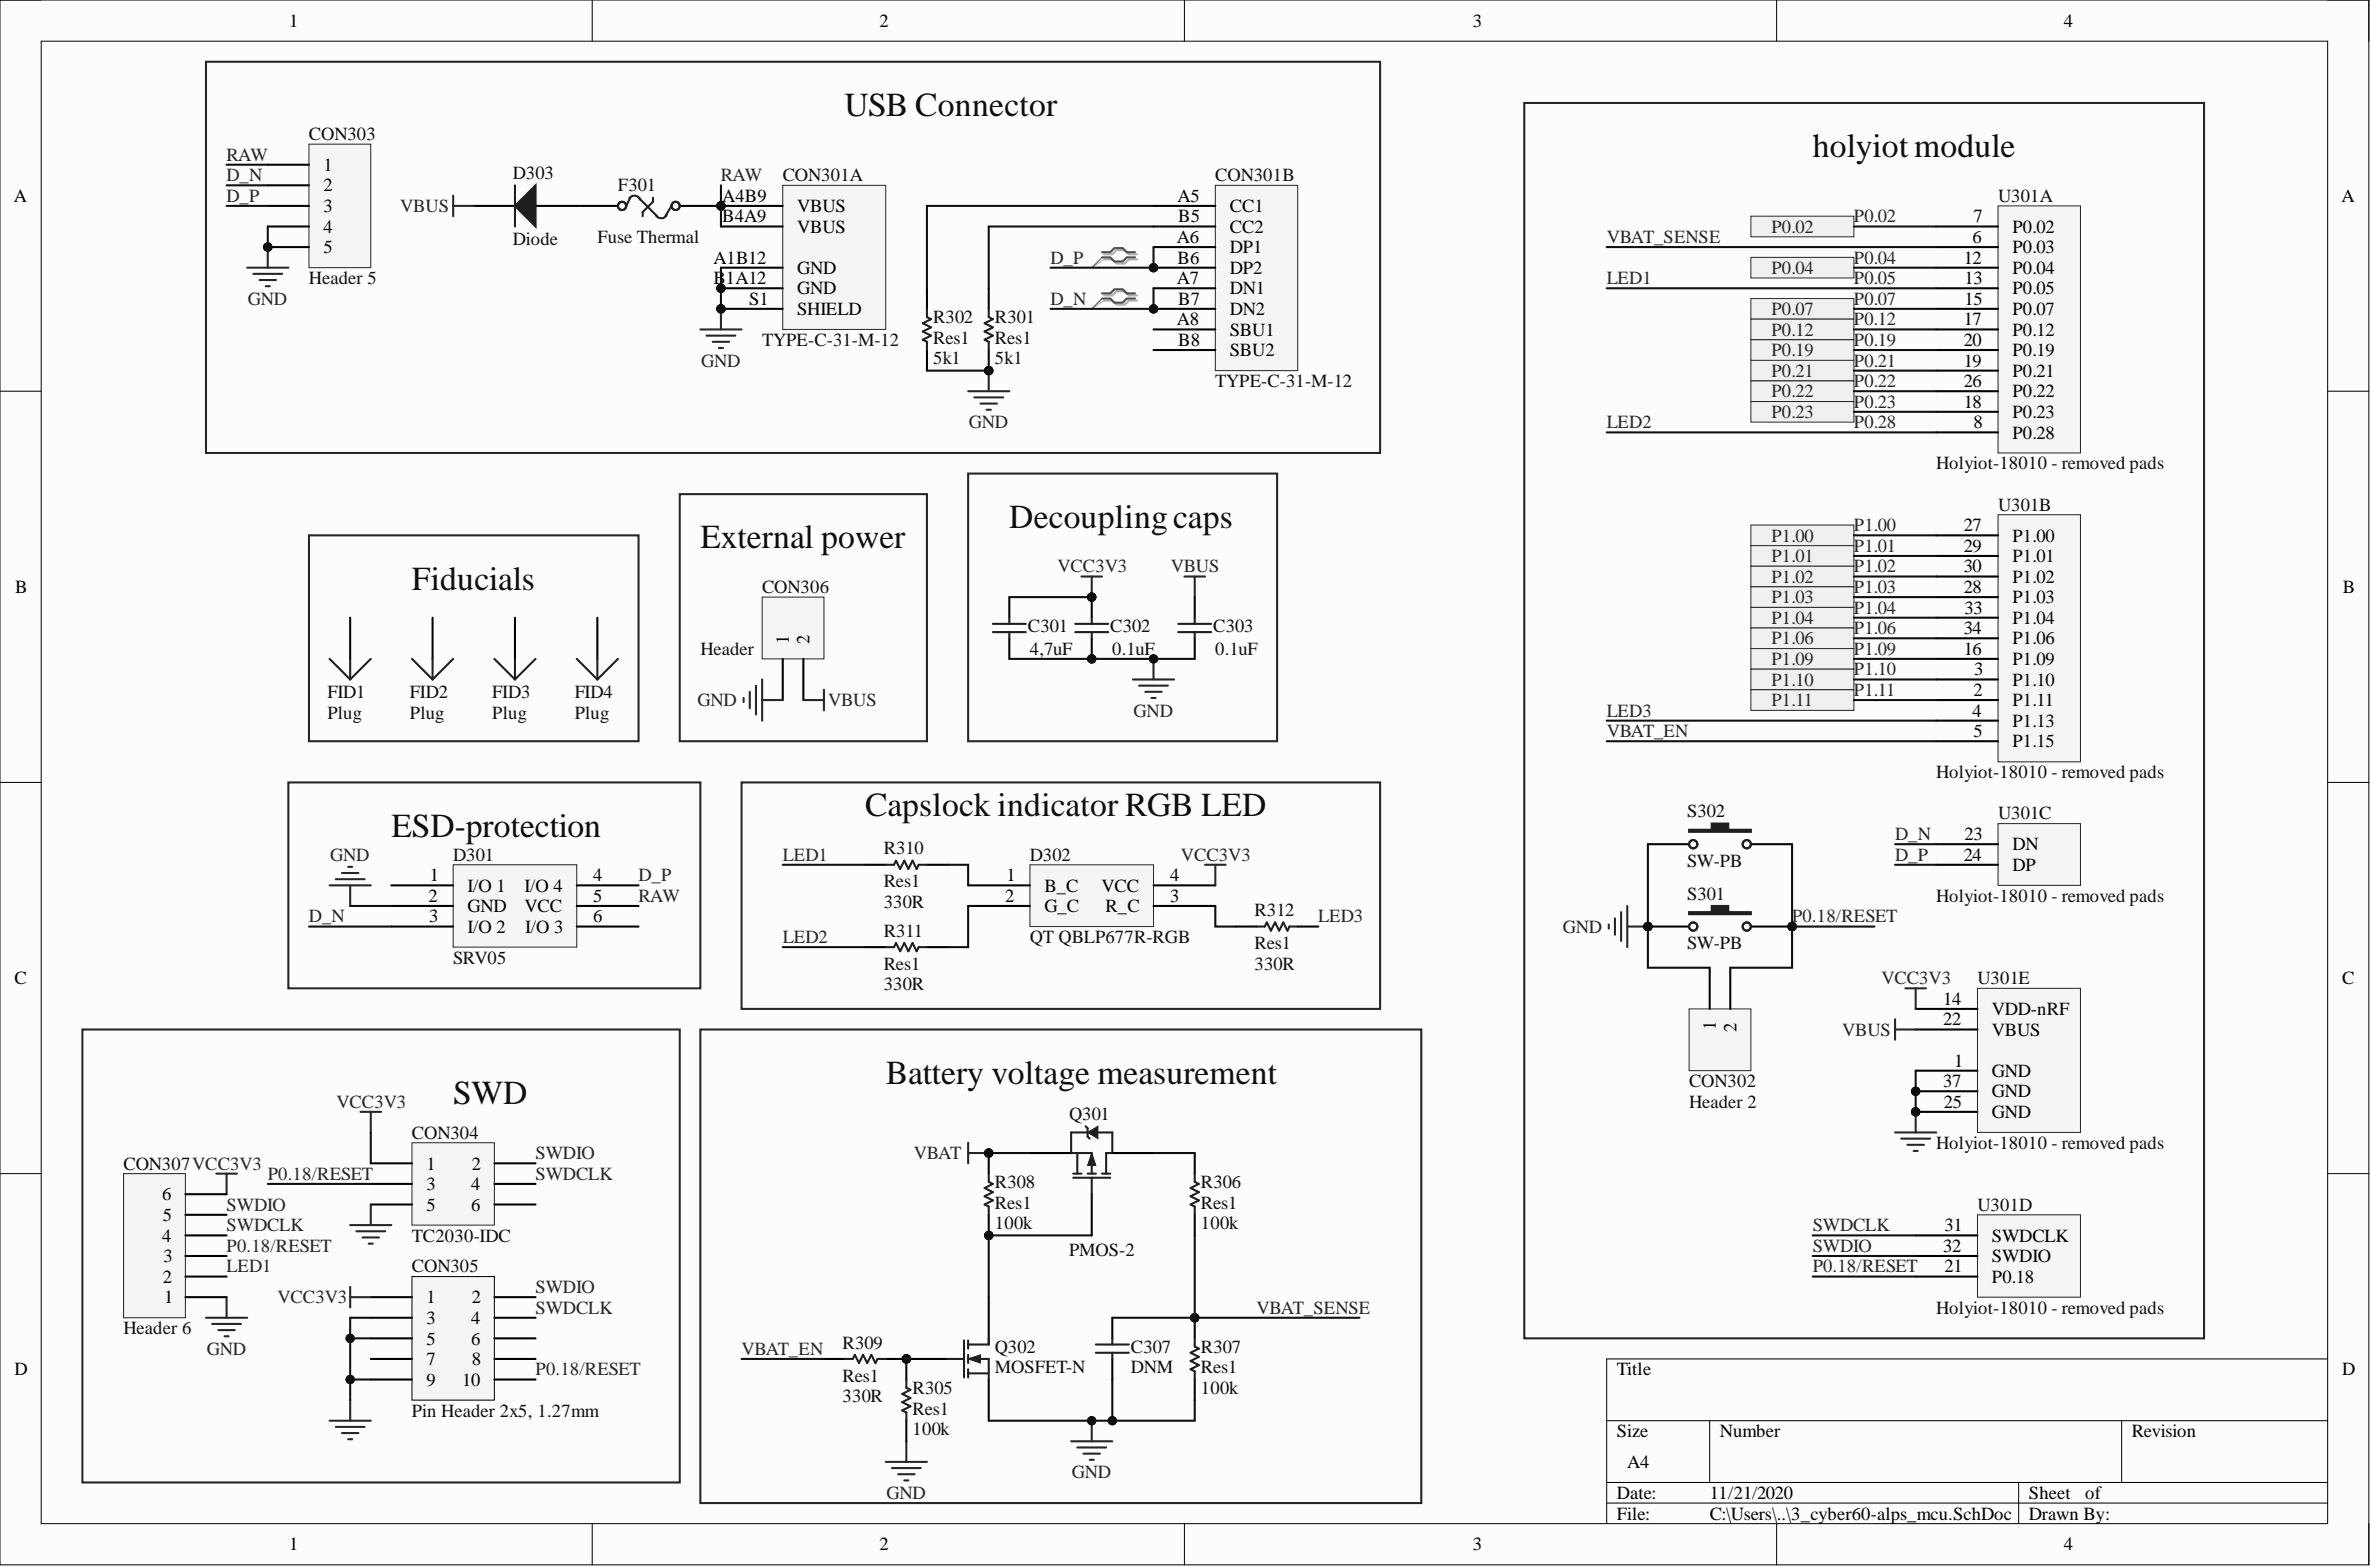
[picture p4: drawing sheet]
<svg xmlns="http://www.w3.org/2000/svg" width="292mm" height="193mm" viewBox="0 0 292 193" stroke-linecap="round" stroke-linejoin="round" font-family="sans-serif">
<defs><g id="words">
<g font-size="4.1" fill="#0e0e0e">
<text x="104" y="14.3">USB Connector</text>
<text x="223.3" y="19.4">holyiotmodule</text>
<text x="124.3" y="65">Decouplingcaps</text>
<text x="86.3" y="67.5">External power</text>
<text x="50.8" y="72.6">Fiducials</text>
<text x="106.6" y="100.5">Capslock indicator RGB LED</text>
<text x="48.2" y="103">ESD-protection</text>
<text x="55.8" y="136">SWD</text>
<text x="109.1" y="133.5">Battery voltage measurement</text>
</g>
<g font-size="2.3">
<text x="35.6" y="3.3">1</text>
<text x="108.4" y="3.3">2</text>
<text x="181.4" y="3.3">3</text>
<text x="254.3" y="3.3">4</text>
<text x="39.8" y="21">1</text>
<text x="39.8" y="23.6">2</text>
<text x="1.7" y="24.8">A</text>
<text x="39.8" y="26.1">3</text>
<text x="39.8" y="28.7">4</text>
<text x="89" y="24.8">A4B9</text>
<text x="89" y="27.4">B4A9</text>
<text x="98.2" y="26.1">VBUS</text>
<text x="98.2" y="28.7">VBUS</text>
<text x="145" y="29.9">A6</text>
<text x="145.1" y="24.8">A5</text>
<text x="145.2" y="27.4">B5</text>
<text x="151.5" y="26.1">CC1</text>
<text x="151.5" y="28.7">CC2</text>
<text x="243" y="29.9">6</text>
<text x="243.1" y="27.4">7</text>
<text x="247.9" y="28.7">P0.02</text>
<text x="288.5" y="24.8">A</text>
<text x="39.8" y="31.2">5</text>
<text x="87.9" y="32.5">A1B12</text>
<text x="87.9" y="35">B1A12</text>
<text x="98.2" y="33.7">GND</text>
<text x="145" y="35">A7</text>
<text x="145.1" y="32.5">B6</text>
<text x="151.5" y="31.2">DP1</text>
<text x="151.5" y="33.7">DP2</text>
<text x="241.9" y="32.5">12</text>
<text x="242" y="35">13</text>
<text x="247.9" y="31.2">P0.03</text>
<text x="247.9" y="33.7">P0.04</text>
<text x="92.3" y="37.5">S1</text>
<text x="98.2" y="36.3">GND</text>
<text x="98.2" y="38.8">SHIELD</text>
<text x="145" y="40.1">A8</text>
<text x="145.2" y="37.5">B7</text>
<text x="151.5" y="36.3">DN1</text>
<text x="151.5" y="41.3">SBU1</text>
<text x="151.5" y="38.8">DN2</text>
<text x="241.9" y="40.1">17</text>
<text x="242" y="37.5">15</text>
<text x="247.9" y="36.3">P0.05</text>
<text x="247.9" y="38.8">P0.07</text>
<text x="247.9" y="41.3">P0.12</text>
<text x="145.2" y="42.6">B8</text>
<text x="151.5" y="43.9">SBU2</text>
<text x="241.9" y="45.1">19</text>
<text x="241.9" y="42.6">20</text>
<text x="241.9" y="47.7">26</text>
<text x="247.9" y="46.4">P0.21</text>
<text x="247.9" y="43.9">P0.19</text>
<text x="241.9" y="50.2">18</text>
<text x="243.1" y="52.7">8</text>
<text x="247.9" y="51.5">P0.23</text>
<text x="247.9" y="48.9">P0.22</text>
<text x="247.9" y="54">P0.28</text>
<text x="241.9" y="65.4">27</text>
<text x="241.9" y="68">29</text>
<text x="241.9" y="70.5">30</text>
<text x="247.9" y="66.7">P1.00</text>
<text x="247.9" y="69.2">P1.01</text>
<text x="247.9" y="71.8">P1.02</text>
<text x="1.9" y="73">B</text>
<text x="241.9" y="73">28</text>
<text x="242" y="75.6">33</text>
<text x="247.9" y="74.3">P1.03</text>
<text x="247.9" y="76.8">P1.04</text>
<text x="288.6" y="73">B</text>
<text x="97.2" y="79.4" transform="rotate(-90 97.2 79.4)">1</text>
<text x="99.7" y="79.4" transform="rotate(-90 99.7 79.4)">2</text>
<text x="241.9" y="80.6">16</text>
<text x="241.9" y="78.1">34</text>
<text x="243.2" y="83.2">3</text>
<text x="247.9" y="81.9">P1.09</text>
<text x="247.9" y="79.4">P1.06</text>
<text x="243" y="88.2">4</text>
<text x="243.1" y="85.7">2</text>
<text x="247.9" y="87">P1.11</text>
<text x="247.9" y="84.4">P1.10</text>
<text x="247.9" y="89.5">P1.13</text>
<text x="243.1" y="90.8">5</text>
<text x="247.9" y="92">P1.15</text>
<text x="241.9" y="106">24</text>
<text x="242" y="103.5">23</text>
<text x="247.9" y="104.7">DN</text>
<text x="247.9" y="107.3">DP</text>
<text x="52.8" y="111.1">2</text>
<text x="52.9" y="113.6">3</text>
<text x="53" y="108.5">1</text>
<text x="57.6" y="109.8">I/O 1</text>
<text x="57.6" y="112.3">GND</text>
<text x="64.6" y="109.8">I/O 4</text>
<text x="64.6" y="112.3">VCC</text>
<text x="73.1" y="108.5">4</text>
<text x="73.1" y="111.1">5</text>
<text x="73.1" y="113.6">6</text>
<text x="123.8" y="111.1">2</text>
<text x="124" y="108.5">1</text>
<text x="128.7" y="109.8">B_C</text>
<text x="128.7" y="112.3">G_C</text>
<text x="135.7" y="109.8">VCC</text>
<text x="136.2" y="112.3">R_C</text>
<text x="144.1" y="111.1">3</text>
<text x="144.1" y="108.5">4</text>
<text x="57.6" y="114.9">I/O 2</text>
<text x="64.7" y="114.9">I/O 3</text>
<text x="1.8" y="121.2">C</text>
<text x="239.4" y="123.7">14</text>
<text x="245.4" y="125">VDD-nRF</text>
<text x="288.5" y="121.2">C</text>
<text x="211.4" y="126.9" transform="rotate(-90 211.4 126.9)">1</text>
<text x="213.9" y="127" transform="rotate(-90 213.9 127)">2</text>
<text x="239.4" y="126.3">22</text>
<text x="240.7" y="131.3">1</text>
<text x="245.4" y="127.5">VBUS</text>
<text x="239.4" y="133.9">37</text>
<text x="239.5" y="136.4">25</text>
<text x="245.4" y="132.6">GND</text>
<text x="245.4" y="137.7">GND</text>
<text x="245.4" y="135.1">GND</text>
<text x="20" y="147.8">6</text>
<text x="52.5" y="144">1</text>
<text x="52.5" y="146.6">3</text>
<text x="52.5" y="149.1">5</text>
<text x="58" y="146.6">4</text>
<text x="58" y="149.1">6</text>
<text x="58.1" y="144">2</text>
<text x="20" y="152.9">4</text>
<text x="20" y="150.4">5</text>
<text x="20.1" y="155.4">3</text>
<text x="239.4" y="154.2">32</text>
<text x="239.6" y="151.6">31</text>
<text x="245.4" y="152.9">SWDCLK</text>
<text x="245.4" y="155.4">SWDIO</text>
<text x="20" y="158">2</text>
<text x="20.2" y="160.5">1</text>
<text x="52.5" y="160.5">1</text>
<text x="58.1" y="160.5">2</text>
<text x="239.6" y="156.7">21</text>
<text x="245.4" y="158">P0.18</text>
<text x="52.5" y="163">3</text>
<text x="52.5" y="165.6">5</text>
<text x="58" y="163">4</text>
<text x="58" y="165.6">6</text>
<text x="1.8" y="169.4">D</text>
<text x="52.5" y="168.1">7</text>
<text x="52.5" y="170.6">9</text>
<text x="56.9" y="170.6">10</text>
<text x="58.1" y="168.1">8</text>
<text x="199.2" y="169.4">Title</text>
<text x="288.5" y="169.4">D</text>
<text x="199.2" y="177">Size</text>
<text x="211.9" y="177">Number</text>
<text x="262.7" y="177">Revision</text>
<text x="199.2" y="184.6">Date:</text>
<text x="200.5" y="180.8">A4</text>
<text x="210.6" y="184.6">11/21/2020</text>
<text x="250" y="184.6">Sheet</text>
<text x="256.9" y="184.6">of</text>
<text x="35.6" y="190.9">1</text>
<text x="108.4" y="190.9">2</text>
<text x="181.4" y="190.9">3</text>
<text x="199.2" y="187.1">File:</text>
<text x="210.6" y="187.1">C:\Users\..\3_cyber60-alps_mcu.SchDoc</text>
<text x="250" y="187.1">Drawn By:</text>
<text x="254.3" y="190.9">4</text>
</g>
<g font-size="2.3" fill="#0e0e0e">
<text x="38.1" y="17.2">CON303</text>
<text x="63.2" y="22.1">D303</text>
<text x="76.1" y="23.6">F301</text>
<text x="96.4" y="22.3">CON301A</text>
<text x="149.7" y="22.3">CON301B</text>
<text x="73.6" y="29.9">Fuse Thermal</text>
<text x="246.2" y="24.8">U301A</text>
<text x="38.1" y="35">Header 5</text>
<text x="63.2" y="30.2">Diode</text>
<text x="115" y="39.8">R302</text>
<text x="122.6" y="39.8">R301</text>
<text x="93.9" y="42.6">TYPE-C-31-M-12</text>
<text x="115" y="44.9">5k1</text>
<text x="115" y="42.3">Res1</text>
<text x="122.6" y="44.9">5k1</text>
<text x="122.6" y="42.3">Res1</text>
<text x="149.7" y="47.7">TYPE-C-31-M-12</text>
<text x="238.5" y="57.8">Holyiot-18010 - removed pads</text>
<text x="246.2" y="62.9">U301B</text>
<text x="93.9" y="73">CON306</text>
<text x="126.6" y="77.8">C301</text>
<text x="136.8" y="77.8">C302</text>
<text x="149.5" y="77.8">C303</text>
<text x="86.3" y="80.6">Header</text>
<text x="126.9" y="80.6">4,7uF</text>
<text x="137" y="80.6">0.1uF</text>
<text x="149.7" y="80.6">0.1uF</text>
<text x="40.3" y="86">FID1</text>
<text x="40.3" y="88.5">Plug</text>
<text x="50.5" y="86">FID2</text>
<text x="50.5" y="88.5">Plug</text>
<text x="60.7" y="86">FID3</text>
<text x="60.7" y="88.5">Plug</text>
<text x="70.8" y="86">FID4</text>
<text x="70.8" y="88.5">Plug</text>
<text x="238.5" y="95.8">Holyiot-18010 - removed pads</text>
<text x="207.8" y="100.7">S302</text>
<text x="246.2" y="100.9">U301C</text>
<text x="55.8" y="106">D301</text>
<text x="108.9" y="105.2">R310</text>
<text x="126.9" y="106">D302</text>
<text x="207.8" y="106.7">SW-PB</text>
<text x="108.9" y="111.8">330R</text>
<text x="108.9" y="109.3">Res1</text>
<text x="154.5" y="112.8">R312</text>
<text x="207.8" y="110.8">S301</text>
<text x="238.5" y="111.1">Holyiot-18010 - removed pads</text>
<text x="55.8" y="118.7">SRV05</text>
<text x="108.9" y="115.4">R311</text>
<text x="108.9" y="119.4">Res1</text>
<text x="126.9" y="116.1">QT QBLP677R-RGB</text>
<text x="154.5" y="119.4">330R</text>
<text x="154.5" y="116.9">Res1</text>
<text x="207.8" y="116.9">SW-PB</text>
<text x="108.9" y="122">330R</text>
<text x="243.6" y="121.2">U301E</text>
<text x="131.7" y="137.9">Q301</text>
<text x="208.1" y="133.9">CON302</text>
<text x="208.1" y="136.4">Header 2</text>
<text x="50.8" y="140.2">CON304</text>
<text x="238.5" y="141.5">Holyiot-18010 - removed pads</text>
<text x="15.2" y="144">CON307VCC3V3</text>
<text x="122.6" y="146.3">R308</text>
<text x="122.6" y="148.8">Res1</text>
<text x="147.9" y="146.3">R306</text>
<text x="147.9" y="148.8">Res1</text>
<text x="243.6" y="149.1">U301D</text>
<text x="50.8" y="152.9">TC2030-IDC</text>
<text x="122.6" y="151.4">100k</text>
<text x="131.7" y="154.7">PMOS-2</text>
<text x="147.9" y="151.4">100k</text>
<text x="50.8" y="156.7">CON305</text>
<text x="238.5" y="161.8">Holyiot-18010 - removed pads</text>
<text x="15.2" y="164.3">Header 6</text>
<text x="103.8" y="166.1">R309</text>
<text x="122.6" y="166.6">Q302</text>
<text x="139.3" y="166.6">C307</text>
<text x="147.9" y="166.6">R307</text>
<text x="103.8" y="172.7">330R</text>
<text x="103.8" y="170.1">Res1</text>
<text x="112.4" y="171.7">R305</text>
<text x="122.6" y="169.1">MOSFET-N</text>
<text x="139.3" y="169.1">DNM</text>
<text x="147.9" y="171.7">100k</text>
<text x="147.9" y="169.1">Res1</text>
<text x="50.8" y="174.4">Pin Header 2x5, 1.27mm</text>
<text x="112.4" y="176.7">100k</text>
<text x="112.4" y="174.2">Res1</text>
</g>
<g font-size="2.3" fill="#262626">
<text x="27.9" y="19.8">RAW</text>
<text x="27.9" y="22.3">D_N</text>
<text x="88.8" y="22.3">RAW</text>
<text x="27.9" y="24.8">D_P</text>
<text x="49.3" y="26.1">VBUS</text>
<text x="197.9" y="29.9">VBAT_SENSE</text>
<text x="218.2" y="28.7">P0.02</text>
<text x="228.4" y="27.4">P0.02</text>
<text x="129.4" y="32.5">D_P</text>
<text x="197.9" y="35">LED1</text>
<text x="218.2" y="33.7">P0.04</text>
<text x="228.4" y="32.5">P0.04</text>
<text x="228.4" y="35">P0.05</text>
<text x="30.5" y="37.5">GND</text>
<text x="129.4" y="37.5">D_N</text>
<text x="218.2" y="38.8">P0.07</text>
<text x="218.2" y="41.3">P0.12</text>
<text x="228.4" y="37.5">P0.07</text>
<text x="228.4" y="40.1">P0.12</text>
<text x="86.4" y="45.1">GND</text>
<text x="218.2" y="46.4">P0.21</text>
<text x="218.2" y="43.9">P0.19</text>
<text x="228.4" y="42.6">P0.19</text>
<text x="228.4" y="45.1">P0.21</text>
<text x="228.4" y="47.7">P0.22</text>
<text x="119.4" y="52.7">GND</text>
<text x="197.9" y="52.7">LED2</text>
<text x="218.2" y="51.5">P0.23</text>
<text x="218.2" y="48.9">P0.22</text>
<text x="228.4" y="50.2">P0.23</text>
<text x="228.4" y="52.7">P0.28</text>
<text x="228.4" y="65.4">P1.00</text>
<text x="130.3" y="70.5">VCC3V3</text>
<text x="144.2" y="70.5">VBUS</text>
<text x="218.2" y="66.7">P1.00</text>
<text x="218.2" y="69.2">P1.01</text>
<text x="218.2" y="71.8">P1.02</text>
<text x="228.4" y="68">P1.01</text>
<text x="228.4" y="70.5">P1.02</text>
<text x="218.2" y="74.3">P1.03</text>
<text x="218.2" y="76.8">P1.04</text>
<text x="228.4" y="73">P1.03</text>
<text x="228.4" y="75.6">P1.04</text>
<text x="218.2" y="79.4">P1.06</text>
<text x="218.2" y="81.9">P1.09</text>
<text x="228.4" y="78.1">P1.06</text>
<text x="228.4" y="80.6">P1.09</text>
<text x="228.4" y="83.2">P1.10</text>
<text x="85.9" y="87">GND</text>
<text x="102" y="87">VBUS</text>
<text x="139.7" y="88.2">GND</text>
<text x="197.9" y="88.2">LED3</text>
<text x="218.2" y="84.4">P1.10</text>
<text x="218.2" y="87">P1.11</text>
<text x="228.4" y="85.7">P1.11</text>
<text x="197.9" y="90.8">VBAT_EN</text>
<text x="40.7" y="106">GND</text>
<text x="96.4" y="106">LED1</text>
<text x="145.5" y="106">VCC3V3</text>
<text x="233.5" y="103.5">D_N</text>
<text x="233.5" y="106">D_P</text>
<text x="38.1" y="113.6">D_N</text>
<text x="78.7" y="111.1">RAW</text>
<text x="78.7" y="108.5">D_P</text>
<text x="162.4" y="113.6">LED3</text>
<text x="220.8" y="113.6">P0.18/RESET</text>
<text x="96.4" y="116.1">LED2</text>
<text x="192.5" y="114.9">GND</text>
<text x="231.8" y="121.2">VCC3V3</text>
<text x="227" y="127.5">VBUS</text>
<text x="41.4" y="136.4">VCC3V3</text>
<text x="66" y="142.8">SWDIO</text>
<text x="112.6" y="142.8">VBAT</text>
<text x="27.9" y="149.1">SWDIO</text>
<text x="33" y="145.3">P0.18/RESET</text>
<text x="66" y="145.3">SWDCLK</text>
<text x="27.9" y="151.6">SWDCLK</text>
<text x="27.9" y="154.2">P0.18/RESET</text>
<text x="223.3" y="154.2">SWDIO</text>
<text x="223.3" y="151.6">SWDCLK</text>
<text x="27.9" y="156.7">LED1</text>
<text x="34.2" y="160.5">VCC3V3</text>
<text x="66" y="161.8">SWDCLK</text>
<text x="66" y="159.2">SWDIO</text>
<text x="154.8" y="161.8">VBAT_SENSE</text>
<text x="223.3" y="156.7">P0.18/RESET</text>
<text x="25.5" y="166.8">GND</text>
<text x="91.4" y="166.8">VBAT_EN</text>
<text x="66" y="169.4">P0.18/RESET</text>
<text x="109.2" y="184.6">GND</text>
<text x="132" y="182.1">GND</text>
</g>
</g></defs>
<path d="M0 0h291.8v192.7h-291.8z" fill-rule="evenodd" fill="#fcfcfc"/>
<path d="M0 0h291.8v192.7h-291.8z" fill="none" stroke="#000" stroke-width=".12"/>
<path d="M5.1 5.1h281.7v182.5h-281.7z" fill-rule="evenodd" fill="#fcfcfc"/>
<g fill="none" stroke="#000" stroke-width=".12">
<path d="M0 0h5.1M5.1 5.1h281.7v182.5h-281.7zM73 0v5.1M145.9 0v5.1M218.9 0v5.1M286.8 0h5v5.1M0 48.2h5.1M286.8 48.2h5M0 96.4h5.1M286.8 96.4h5M0 144.5h5.1M286.8 144.5h5"/>
<path d="M197.9 175h88.9M210.6 175v7.6M261.4 175v7.6M286.8 167.3h-88.9v20.3M73 187.6v5.1M145.9 187.6v5.1M197.9 182.6h88.9M197.9 185.1h88.9M218.9 187.6v5.1M248.7 182.6v5M291.8 187.6v5.1"/>
</g>
<circle cx="121.8" cy="45.6" r=".51" fill="#0e0e0e"/>
<circle cx="121.8" cy="45.6" r=".51" fill="none" stroke="#0e0e0e" stroke-width=".12"/>
<path d="M121.8 43.1v2.5" fill="none" stroke="#000" stroke-width=".25"/>
<circle cx="121.8" cy="45.6" r=".51" fill="#0e0e0e"/>
<circle cx="121.8" cy="45.6" r=".51" fill="none" stroke="#0e0e0e" stroke-width=".12"/>
<path d="M121.8 35.5v2.5" fill="none" stroke="#000" stroke-width=".25"/>
<path d="M121.8 38v1l.5 .3-1 .5 1 .5-1 .5 1 .5-1 .5 .5 .3v1" fill="none" stroke="#1c1c1c" stroke-width=".25"/>
<path d="M119.3 48.2h5M120 48.9h3.6M120.8 49.7h2M121.6 50.5h.5M121.8 45.6v2.6" fill="none" stroke="#262626" stroke-width=".25"/>
<circle cx="121.8" cy="45.6" r=".51" fill="#0e0e0e"/>
<circle cx="121.8" cy="45.6" r=".51" fill="none" stroke="#0e0e0e" stroke-width=".12"/>
<circle cx="88.8" cy="25.4" r=".51" fill="#0e0e0e"/>
<circle cx="88.8" cy="25.4" r=".51" fill="none" stroke="#0e0e0e" stroke-width=".12"/>
<circle cx="88.8" cy="35.5" r=".51" fill="#0e0e0e"/>
<circle cx="88.8" cy="35.5" r=".51" fill="none" stroke="#0e0e0e" stroke-width=".12"/>
<circle cx="88.8" cy="38" r=".51" fill="#0e0e0e"/>
<circle cx="88.8" cy="38" r=".51" fill="none" stroke="#0e0e0e" stroke-width=".12"/>
<path d="M96.4 22.8h12.7v17.8h-12.7z" fill-rule="evenodd" fill="#f5f5f5"/>
<path d="M96.4 22.8h12.7v17.8h-12.7z" fill="none" stroke="#262626" stroke-width=".12"/>
<path d="M88.8 33h7.6M88.8 25.4h7.6" fill="none" stroke="#000" stroke-width=".25"/>
<circle cx="88.8" cy="25.4" r=".51" fill="#0e0e0e"/>
<circle cx="88.8" cy="25.4" r=".51" fill="none" stroke="#0e0e0e" stroke-width=".12"/>
<path d="M88.8 27.9h7.6M88.8 35.5h7.6" fill="none" stroke="#000" stroke-width=".25"/>
<circle cx="88.8" cy="35.5" r=".51" fill="#0e0e0e"/>
<circle cx="88.8" cy="35.5" r=".51" fill="none" stroke="#0e0e0e" stroke-width=".12"/>
<path d="M88.8 38h7.6" fill="none" stroke="#000" stroke-width=".25"/>
<circle cx="88.8" cy="38" r=".51" fill="#0e0e0e"/>
<circle cx="88.8" cy="38" r=".51" fill="none" stroke="#0e0e0e" stroke-width=".12"/>
<circle cx="142.1" cy="38" r=".51" fill="#0e0e0e"/>
<circle cx="142.1" cy="38" r=".51" fill="none" stroke="#0e0e0e" stroke-width=".12"/>
<circle cx="142.1" cy="33" r=".51" fill="#0e0e0e"/>
<circle cx="142.1" cy="33" r=".51" fill="none" stroke="#0e0e0e" stroke-width=".12"/>
<path d="M149.7 22.8h10.2v22.8h-10.2z" fill-rule="evenodd" fill="#f5f5f5"/>
<path d="M149.7 22.8h10.2v22.8h-10.2z" fill="none" stroke="#262626" stroke-width=".12"/>
<path d="M142.1 25.4h7.6M142.1 30.4h7.6M142.1 35.5h7.6M142.1 38h7.6M142.1 40.6h7.6M142.1 43.1h7.6" fill="none" stroke="#000" stroke-width=".25"/>
<circle cx="142.1" cy="38" r=".51" fill="#0e0e0e"/>
<circle cx="142.1" cy="38" r=".51" fill="none" stroke="#0e0e0e" stroke-width=".12"/>
<path d="M142.1 33h7.6" fill="none" stroke="#000" stroke-width=".25"/>
<circle cx="142.1" cy="33" r=".51" fill="#0e0e0e"/>
<circle cx="142.1" cy="33" r=".51" fill="none" stroke="#0e0e0e" stroke-width=".12"/>
<path d="M114.2 35.5v2.5M142.1 27.9h7.6M114.2 43.1v2.5" fill="none" stroke="#000" stroke-width=".25"/>
<path d="M114.2 38v1l.5 .3-1 .5 1 .5-1 .5 1 .5-1 .5 .5 .3v1" fill="none" stroke="#1c1c1c" stroke-width=".25"/>
<path d="M88.8 38v2.6M86.3 40.6h5.1M87 41.3h3.6M87.8 42.1h2M88.6 42.9h.5" fill="none" stroke="#262626" stroke-width=".25"/>
<circle cx="88.8" cy="38" r=".51" fill="#0e0e0e"/>
<circle cx="88.8" cy="38" r=".51" fill="none" stroke="#0e0e0e" stroke-width=".12"/>
<path d="M136 31.3h1l.5-.5h1.1l.5 .5h1M136 31.9h1l.5 .6h1.1l.5-.6h1M136 36.4h1l.5-.5h1.1l.5 .5h1M136 37h1l.5 .5h1.1l.5-.5h1" fill="none" stroke="#aeaeae" stroke-width=".25"/>
<path d="M136 31.9l-1.5 1.1M136 37l-1.5 1" fill="none" stroke="#aeaeae" stroke-width=".12"/>
<path d="M135.8 31.1h1l.5-.5h1l.5 .5h1M135.8 31.7h1l.5 .5h1l.5-.5h1M135.8 36.1h1l.5-.5h1l.5 .5h1M135.8 36.8h1l.5 .5h1l.5-.5h1" fill="none" stroke="#4c4c4c" stroke-width=".25"/>
<path d="M135.8 31.7l-1.3 1.3M135.8 36.8l-1.3 1.2" fill="none" stroke="#4c4c4c" stroke-width=".12"/>
<circle cx="33" cy="30.4" r=".51" fill="#0e0e0e"/>
<circle cx="33" cy="30.4" r=".51" fill="none" stroke="#0e0e0e" stroke-width=".12"/>
<path d="M38.1 17.8h7.6v15.2h-7.6z" fill-rule="evenodd" fill="#f5f5f5"/>
<path d="M38.1 17.8h7.6v15.2h-7.6z" fill="none" stroke="#262626" stroke-width=".12"/>
<path d="M33 20.3h5.1M33 22.8h5.1M33 25.4h5.1M33 27.9h5.1M33 30.4h5.1" fill="none" stroke="#000" stroke-width=".25"/>
<circle cx="33" cy="30.4" r=".51" fill="#0e0e0e"/>
<circle cx="33" cy="30.4" r=".51" fill="none" stroke="#0e0e0e" stroke-width=".12"/>
<path d="M30.5 33h5M31.2 33.7h3.6M32 34.5h2M32.7 35.2h.5M33 30.4v2.6" fill="none" stroke="#262626" stroke-width=".25"/>
<circle cx="33" cy="30.4" r=".51" fill="#0e0e0e"/>
<circle cx="33" cy="30.4" r=".51" fill="none" stroke="#0e0e0e" stroke-width=".12"/>
<path d="M44.4 136.9h2.5M45.7 136.9v2.6" fill="none" stroke="#262626" stroke-width=".25"/>
<path d="M50.8 140.7h10.1v10.2h-10.1z" fill-rule="evenodd" fill="#f5f5f5"/>
<path d="M50.8 140.7h10.1v10.2h-10.1z" fill="none" stroke="#262626" stroke-width=".12"/>
<path d="M45.7 143.3h5.1M45.7 145.8h5.1M45.7 148.3h5.1M60.9 143.3h5.1M60.9 145.8h5.1M60.9 148.3h5.1" fill="none" stroke="#000" stroke-width=".25"/>
<path d="M10.2 126.8h73.5v55.8h-73.5zM43.1 150.9h5.1M43.9 151.6h3.6M44.7 152.4h2M45.4 153.1h.5M45.7 148.3v2.6M40.6 175h5.1M41.4 175.7h3.5M42.1 176.5h2.1M42.9 177.2h.5M43.1 172.4v2.6" fill="none" stroke="#262626" stroke-width=".25"/>
<path d="M50.8 157.2h10.1v15.2h-10.1z" fill-rule="evenodd" fill="#f5f5f5"/>
<path d="M50.8 157.2h10.1v15.2h-10.1z" fill="none" stroke="#000" stroke-width=".12"/>
<g fill="none" stroke="#000" stroke-width=".25">
<path d="M45.7 159.7h5.1M60.9 159.7h5.1M126.9 142h5.1M134.5 147.1v5M137 142h5.1M45.7 162.3h5.1M45.7 164.8h5.1M45.7 167.3h5.1M45.7 169.9h5.1M60.9 162.3h5.1M60.9 164.8h5.1M60.9 167.3h5.1"/>
<path d="M60.9 169.9h5.1"/>
</g>
<path d="M132 139.5h2M135.3 139.5h1.7v2.5M132 142h2.5v2.5M132.2 145h4.6M132.2 144.5h1M132.7 142v2.5M134 144.5h1M134.5 145v2.1M135.8 144.5h1M136.3 142v2.5" fill="none" stroke="#1c1c1c" stroke-width=".25"/>
<path d="M134.5 142l.5 1.5h-1z" fill="#1c1c1c"/>
<path d="M134.5 142l.5 1.5h-1z" fill="none" stroke="#1c1c1c" stroke-width=".12"/>
<path d="M132 139.5v2.5M136.3 142h.7" fill="none" stroke="#1c1c1c" stroke-width=".25"/>
<path d="M134 139.5l1.3-.8v1.5z" fill="#1c1c1c"/>
<path d="M134 139.5l1.3-.8v1.5z" fill="none" stroke="#1c1c1c" stroke-width=".12"/>
<path d="M133.7 138.7l.3 .2v1.1l.2 .2" fill="none" stroke="#1c1c1c" stroke-width=".25"/>
<circle cx="111.7" cy="167.3" r=".51" fill="#0e0e0e"/>
<circle cx="111.7" cy="167.3" r=".51" fill="none" stroke="#0e0e0e" stroke-width=".12"/>
<path d="M121.8 159.7v5.1M111.7 167.3h5" fill="none" stroke="#000" stroke-width=".25"/>
<circle cx="111.7" cy="167.3" r=".51" fill="#0e0e0e"/>
<circle cx="111.7" cy="167.3" r=".51" fill="none" stroke="#0e0e0e" stroke-width=".12"/>
<path d="M121.8 169.9v5.1" fill="none" stroke="#000" stroke-width=".25"/>
<path d="M116.7 167.3h2.1M118.8 165.1v4.5M119.3 165.6h2.5M119.3 167.3h2.5v2.6M119.3 169.1h2.5M119.3 165.1v1M119.3 166.8v1.1M119.3 168.6v1" fill="none" stroke="#1c1c1c" stroke-width=".25"/>
<path d="M119.3 167.3l1.5-.5v1.1z" fill="#1c1c1c"/>
<path d="M119.3 167.3l1.5-.5v1.1z" fill="none" stroke="#1c1c1c" stroke-width=".12"/>
<path d="M121.8 164.8v.8" fill="none" stroke="#1c1c1c" stroke-width=".25"/>
<path d="M132 177.5h5M132.7 178.3h3.6M133.5 179h2M134.2 179.8h.6M134.5 175v2.5" fill="none" stroke="#262626" stroke-width=".25"/>
<circle cx="134.5" cy="175" r=".51" fill="#0e0e0e"/>
<circle cx="134.5" cy="175" r=".51" fill="none" stroke="#0e0e0e" stroke-width=".12"/>
<path d="M119.3 140.7v2.6M119.3 142h2.5" fill="none" stroke="#262626" stroke-width=".25"/>
<circle cx="121.8" cy="142" r=".51" fill="#0e0e0e"/>
<circle cx="121.8" cy="142" r=".51" fill="none" stroke="#0e0e0e" stroke-width=".12"/>
<path d="M198.2 113.8v.6M199 113.1v2M199.7 112.3v3.6M200.5 111.6v5M200.5 114.1h2.5" fill="none" stroke="#262626" stroke-width=".25"/>
<circle cx="203" cy="114.1" r=".51" fill="#0e0e0e"/>
<circle cx="203" cy="114.1" r=".51" fill="none" stroke="#0e0e0e" stroke-width=".12"/>
<circle cx="203" cy="114.1" r=".51" fill="#0e0e0e"/>
<circle cx="203" cy="114.1" r=".51" fill="none" stroke="#0e0e0e" stroke-width=".12"/>
<circle cx="220.8" cy="114.1" r=".51" fill="#0e0e0e"/>
<circle cx="220.8" cy="114.1" r=".51" fill="none" stroke="#0e0e0e" stroke-width=".12"/>
<path d="M203 114.1h5.1" fill="none" stroke="#000" stroke-width=".25"/>
<circle cx="203" cy="114.1" r=".51" fill="#0e0e0e"/>
<circle cx="203" cy="114.1" r=".51" fill="none" stroke="#0e0e0e" stroke-width=".12"/>
<path d="M215.7 114.1h5.1" fill="none" stroke="#000" stroke-width=".25"/>
<circle cx="220.8" cy="114.1" r=".51" fill="#0e0e0e"/>
<circle cx="220.8" cy="114.1" r=".51" fill="none" stroke="#0e0e0e" stroke-width=".12"/>
<path d="M208.1 112.3h2.8v-.7h2v.7h2.8v.3h-7.6z" fill-rule="evenodd" fill="#1c1c1c"/>
<g fill="none" stroke="#1c1c1c" stroke-width=".25">
<path d="M208.1 112.3h2.8v-.7h2v.7h2.8v.3h-7.6z"/>
<circle cx="208.6" cy="114.1" r=".51"/>
<circle cx="215.2" cy="114.1" r=".51"/>
</g>
<path d="M139.6 83.7h5M140.3 84.4h3.6M141.1 85.2h2M141.9 86h.5M142.1 81.1v2.6" fill="none" stroke="#262626" stroke-width=".25"/>
<circle cx="142.1" cy="81.1" r=".51" fill="#0e0e0e"/>
<circle cx="142.1" cy="81.1" r=".51" fill="none" stroke="#0e0e0e" stroke-width=".12"/>
<path d="M133.2 71h2.6M134.5 71v2.5" fill="none" stroke="#262626" stroke-width=".25"/>
<circle cx="134.5" cy="73.5" r=".51" fill="#0e0e0e"/>
<circle cx="134.5" cy="73.5" r=".51" fill="none" stroke="#0e0e0e" stroke-width=".12"/>
<circle cx="220.8" cy="114.1" r=".51" fill="#0e0e0e"/>
<circle cx="220.8" cy="114.1" r=".51" fill="none" stroke="#0e0e0e" stroke-width=".12"/>
<path d="M145.9 71h2.6M147.2 71v2.5M43.1 158.5v2.5M43.1 159.7h2.6" fill="none" stroke="#262626" stroke-width=".25"/>
<path d="M208.1 124.2h7.6v7.7h-7.6z" fill-rule="evenodd" fill="#f5f5f5"/>
<path d="M208.1 124.2h7.6v7.7h-7.6z" fill="none" stroke="#262626" stroke-width=".12"/>
<path d="M210.6 119.2v5M213.2 119.2v5M137 162.3v2.5M137 167.3v2.6" fill="none" stroke="#000" stroke-width=".25"/>
<path d="M135 165.6h4.1M135 166.6h4.1M137 164.8v.8M137 166.6v.7" fill="none" stroke="#1c1c1c" stroke-width=".25"/>
<path d="M35.5 96.4h50.8v25.3h-50.8zM40.6 109h5.1M41.4 108.3h3.5M42.1 107.5h2.1M42.9 106.7h.5M43.1 109v2.6" fill="none" stroke="#262626" stroke-width=".25"/>
<path d="M246.2 25.4h10.1v30.4h-10.1z" fill-rule="evenodd" fill="#f5f5f5"/>
<path d="M246.2 25.4h10.1v30.4h-10.1z" fill="none" stroke="#262626" stroke-width=".12"/>
<path d="M238.5 30.4h7.7M238.5 27.9h7.7M238.5 33h7.7M238.5 35.5h7.7M238.5 38h7.7M238.5 53.2h7.7M238.5 40.6h7.7M238.5 50.7h7.7M238.5 45.6h7.7M238.5 43.1h7.7M238.5 48.2h7.7" fill="none" stroke="#000" stroke-width=".25"/>
<path d="M246.2 63.4h10.1v30.4h-10.1z" fill-rule="evenodd" fill="#f5f5f5"/>
<path d="M246.2 63.4h10.1v30.4h-10.1z" fill="none" stroke="#262626" stroke-width=".12"/>
<path d="M238.5 65.9h7.7M238.5 73.5h7.7M238.5 68.5h7.7M238.5 71h7.7M238.5 76.1h7.7M238.5 78.6h7.7M238.5 86.2h7.7M238.5 83.7h7.7M238.5 88.7h7.7M238.5 91.3h7.7M238.5 81.1h7.7" fill="none" stroke="#000" stroke-width=".25"/>
<path d="M243.6 149.6h12.7v10.1h-12.7z" fill-rule="evenodd" fill="#f5f5f5"/>
<path d="M243.6 149.6h12.7v10.1h-12.7z" fill="none" stroke="#262626" stroke-width=".12"/>
<path d="M236 157.2h7.6M236 152.1h7.6M236 154.7h7.6" fill="none" stroke="#000" stroke-width=".25"/>
<circle cx="236" cy="136.9" r=".51" fill="#0e0e0e"/>
<circle cx="236" cy="136.9" r=".51" fill="none" stroke="#0e0e0e" stroke-width=".12"/>
<circle cx="236" cy="134.4" r=".51" fill="#0e0e0e"/>
<circle cx="236" cy="134.4" r=".51" fill="none" stroke="#0e0e0e" stroke-width=".12"/>
<path d="M243.6 121.7h12.7v17.8h-12.7z" fill-rule="evenodd" fill="#f5f5f5"/>
<path d="M243.6 121.7h12.7v17.8h-12.7z" fill="none" stroke="#262626" stroke-width=".12"/>
<path d="M236 131.9h7.6M236 124.2h7.6M236 126.8h7.6M236 136.9h7.6" fill="none" stroke="#000" stroke-width=".25"/>
<circle cx="236" cy="136.9" r=".51" fill="#0e0e0e"/>
<circle cx="236" cy="136.9" r=".51" fill="none" stroke="#0e0e0e" stroke-width=".12"/>
<path d="M236 134.4h7.6" fill="none" stroke="#000" stroke-width=".25"/>
<circle cx="236" cy="134.4" r=".51" fill="#0e0e0e"/>
<circle cx="236" cy="134.4" r=".51" fill="none" stroke="#0e0e0e" stroke-width=".12"/>
<path d="M246.2 101.4h10.1v7.6h-10.1z" fill-rule="evenodd" fill="#f5f5f5"/>
<path d="M246.2 101.4h10.1v7.6h-10.1z" fill="none" stroke="#262626" stroke-width=".12"/>
<path d="M238.5 104h7.7M238.5 106.5h7.7" fill="none" stroke="#000" stroke-width=".25"/>
<path d="M233.5 125.5v2.5M233.5 126.8h2.5M233.5 139.5h5M234.7 121.7h2.6M236 121.7v2.5M236 136.9v2.6M234.2 140.2h3.6M235 141h2M235.8 141.7h.5" fill="none" stroke="#262626" stroke-width=".25"/>
<circle cx="236" cy="136.9" r=".51" fill="#0e0e0e"/>
<circle cx="236" cy="136.9" r=".51" fill="none" stroke="#0e0e0e" stroke-width=".12"/>
<path d="M215.7 26.6h12.7v2.6h-12.7z" fill-rule="evenodd" fill="#f0f0f0"/>
<path d="M215.7 26.6h12.7v2.6h-12.7z" fill="none" stroke="#262626" stroke-width=".12"/>
<path d="M215.7 36.8h12.7v2.5h-12.7z" fill-rule="evenodd" fill="#f0f0f0"/>
<path d="M215.7 36.8h12.7v2.5h-12.7z" fill="none" stroke="#262626" stroke-width=".12"/>
<path d="M215.7 39.3h12.7v2.5h-12.7z" fill-rule="evenodd" fill="#f0f0f0"/>
<path d="M215.7 39.3h12.7v2.5h-12.7z" fill="none" stroke="#262626" stroke-width=".12"/>
<path d="M215.7 44.4h12.7v2.5h-12.7z" fill-rule="evenodd" fill="#f0f0f0"/>
<path d="M215.7 44.4h12.7v2.5h-12.7z" fill="none" stroke="#262626" stroke-width=".12"/>
<path d="M215.7 49.4h12.7v2.6h-12.7z" fill-rule="evenodd" fill="#f0f0f0"/>
<path d="M215.7 49.4h12.7v2.6h-12.7z" fill="none" stroke="#262626" stroke-width=".12"/>
<path d="M215.7 64.7h12.7v2.5h-12.7z" fill-rule="evenodd" fill="#f0f0f0"/>
<path d="M215.7 64.7h12.7v2.5h-12.7z" fill="none" stroke="#262626" stroke-width=".12"/>
<path d="M215.7 67.2h12.7v2.5h-12.7z" fill-rule="evenodd" fill="#f0f0f0"/>
<path d="M215.7 67.2h12.7v2.5h-12.7z" fill="none" stroke="#262626" stroke-width=".12"/>
<path d="M215.7 69.7h12.7v2.6h-12.7z" fill-rule="evenodd" fill="#f0f0f0"/>
<path d="M215.7 69.7h12.7v2.6h-12.7z" fill="none" stroke="#262626" stroke-width=".12"/>
<path d="M215.7 72.3h12.7v2.5h-12.7z" fill-rule="evenodd" fill="#f0f0f0"/>
<path d="M215.7 72.3h12.7v2.5h-12.7z" fill="none" stroke="#262626" stroke-width=".12"/>
<path d="M215.7 74.8h12.7v2.5h-12.7z" fill-rule="evenodd" fill="#f0f0f0"/>
<path d="M215.7 74.8h12.7v2.5h-12.7z" fill="none" stroke="#262626" stroke-width=".12"/>
<path d="M215.7 77.3h12.7v2.6h-12.7z" fill-rule="evenodd" fill="#f0f0f0"/>
<path d="M215.7 77.3h12.7v2.6h-12.7z" fill="none" stroke="#262626" stroke-width=".12"/>
<path d="M215.7 79.9h12.7v2.5h-12.7z" fill-rule="evenodd" fill="#f0f0f0"/>
<path d="M215.7 79.9h12.7v2.5h-12.7z" fill="none" stroke="#262626" stroke-width=".12"/>
<path d="M215.7 82.4h12.7v2.5h-12.7z" fill-rule="evenodd" fill="#f0f0f0"/>
<path d="M215.7 82.4h12.7v2.5h-12.7z" fill="none" stroke="#262626" stroke-width=".12"/>
<path d="M215.7 84.9h12.7v2.6h-12.7z" fill-rule="evenodd" fill="#f0f0f0"/>
<path d="M215.7 84.9h12.7v2.6h-12.7z" fill="none" stroke="#262626" stroke-width=".12"/>
<path d="M215.7 46.9h12.7v2.5h-12.7z" fill-rule="evenodd" fill="#f0f0f0"/>
<path d="M215.7 46.9h12.7v2.5h-12.7z" fill="none" stroke="#262626" stroke-width=".12"/>
<path d="M58.4 25.4h5M66 25.4h5.1" fill="none" stroke="#000" stroke-width=".25"/>
<path d="M63.4 25.4l2.6-2.6v5.1z" fill="#1c1c1c"/>
<path d="M63.4 25.4l2.6-2.6v5.1zM63.4 22.8v5.1" fill="none" stroke="#1c1c1c" stroke-width=".25"/>
<path d="M55.8 24.1v2.5M55.8 25.4h2.6" fill="none" stroke="#262626" stroke-width=".25"/>
<path d="M93.9 73.5h7.6v7.6h-7.6z" fill-rule="evenodd" fill="#f5f5f5"/>
<path d="M93.9 73.5h7.6v7.6h-7.6z" fill="none" stroke="#262626" stroke-width=".12"/>
<path d="M96.4 81.1v5.1M99 81.1v5.1" fill="none" stroke="#000" stroke-width=".25"/>
<path d="M91.6 86v.5M92.4 85.2v2M93.1 84.4v3.6M93.9 83.7v5M93.9 86.2h2.5M99 86.2h2.5M101.5 84.9v2.6" fill="none" stroke="#262626" stroke-width=".25"/>
<circle cx="134.5" cy="81.1" r=".51" fill="#0e0e0e"/>
<circle cx="134.5" cy="81.1" r=".51" fill="none" stroke="#0e0e0e" stroke-width=".12"/>
<circle cx="134.5" cy="73.5" r=".51" fill="#0e0e0e"/>
<circle cx="134.5" cy="73.5" r=".51" fill="none" stroke="#0e0e0e" stroke-width=".12"/>
<path d="M134.5 78.6v2.5" fill="none" stroke="#000" stroke-width=".25"/>
<circle cx="134.5" cy="81.1" r=".51" fill="#0e0e0e"/>
<circle cx="134.5" cy="81.1" r=".51" fill="none" stroke="#0e0e0e" stroke-width=".12"/>
<path d="M134.5 73.5v2.6" fill="none" stroke="#000" stroke-width=".25"/>
<circle cx="134.5" cy="73.5" r=".51" fill="#0e0e0e"/>
<circle cx="134.5" cy="73.5" r=".51" fill="none" stroke="#0e0e0e" stroke-width=".12"/>
<path d="M122.3 76.8h4.1M122.3 77.8h4.1M124.3 76.1v.7M124.3 77.8v.8M132.5 76.8h4M132.5 77.8h4M134.5 76.1v.7M134.5 77.8v.8M145.2 76.8h4M145.2 77.8h4M147.2 76.1v.7M147.2 77.8v.8" fill="none" stroke="#1c1c1c" stroke-width=".25"/>
<path d="M124.3 73.5v2.6M124.3 78.6v2.5M147.2 73.5v2.6M147.2 78.6v2.5" fill="none" stroke="#000" stroke-width=".25"/>
<path d="M55.8 106.5h15.3v10.1h-15.3z" fill-rule="evenodd" fill="#f5f5f5"/>
<path d="M55.8 106.5h15.3v10.1h-15.3z" fill="none" stroke="#262626" stroke-width=".12"/>
<path d="M48.2 109h7.6M48.2 111.6h7.6M48.2 114.1h7.6M71.1 109h7.6M71.1 111.6h7.6M71.1 114.1h7.6" fill="none" stroke="#000" stroke-width=".25"/>
<circle cx="88.8" cy="25.4" r=".51" fill="#0e0e0e"/>
<circle cx="88.8" cy="25.4" r=".51" fill="none" stroke="#0e0e0e" stroke-width=".12"/>
<path d="M71.1 25.4h5M83.7 25.4h5.1" fill="none" stroke="#000" stroke-width=".25"/>
<circle cx="88.8" cy="25.4" r=".51" fill="#0e0e0e"/>
<circle cx="88.8" cy="25.4" r=".51" fill="none" stroke="#0e0e0e" stroke-width=".12"/>
<g fill="none" stroke="#1c1c1c" stroke-width=".25">
<path d="M77.5 24.4a.76 .76 0 0 1 .8-.3 .76 .76 0 0 1 .6 .5M77.7 24.3l-.6 1.1M78.7 24.3l2.3 2.3M80.4 24.3v.5l-1.2 1.3v.5M82.1 26.5a.76 .76 0 0 1-1.3 0M82.7 25.4l-.7 1.2"/>
<circle cx="76.6" cy="25.4" r=".51"/>
<circle cx="83.2" cy="25.4" r=".51"/>
</g>
<path d="M26.6 144.5h2.6M27.9 144.5v2.6M27.9 159.7v2.6M25.4 162.3h5.1M26.1 163h3.6M26.9 163.8h2M27.7 164.6h.5" fill="none" stroke="#262626" stroke-width=".25"/>
<path d="M15.2 144.5h7.6v17.8h-7.6z" fill-rule="evenodd" fill="#f5f5f5"/>
<path d="M15.2 144.5h7.6v17.8h-7.6z" fill="none" stroke="#262626" stroke-width=".12"/>
<path d="M22.8 159.7h5.1M22.8 157.2h5.1M22.8 154.7h5.1M22.8 152.1h5.1M22.8 149.6h5.1M22.8 147.1h5.1" fill="none" stroke="#000" stroke-width=".25"/>
<path d="M126.9 106.5h15.2v7.6h-15.2z" fill-rule="evenodd" fill="#f5f5f5"/>
<path d="M126.9 106.5h15.2v7.6h-15.2z" fill="none" stroke="#262626" stroke-width=".12"/>
<path d="M119.3 109h7.6M119.3 111.6h7.6M142.1 109h7.6M142.1 111.6h7.6" fill="none" stroke="#000" stroke-width=".25"/>
<path d="M148.5 106.5h2.5M149.7 106.5v2.5" fill="none" stroke="#262626" stroke-width=".25"/>
<path d="M215.7 41.8h12.7v2.6h-12.7z" fill-rule="evenodd" fill="#f0f0f0"/>
<path d="M215.7 41.8h12.7v2.6h-12.7z" fill="none" stroke="#262626" stroke-width=".12"/>
<path d="M215.7 31.7h12.7v2.5h-12.7z" fill-rule="evenodd" fill="#f0f0f0"/>
<path d="M215.7 31.7h12.7v2.5h-12.7z" fill="none" stroke="#262626" stroke-width=".12"/>
<path d="M147.2 142v2.5M147.2 149.6v2.5" fill="none" stroke="#000" stroke-width=".25"/>
<path d="M147.2 144.5v1l.5 .3-1 .5 1 .5-1 .5 1 .5-1 .5 .5 .3v1" fill="none" stroke="#1c1c1c" stroke-width=".25"/>
<circle cx="147.2" cy="162.3" r=".51" fill="#0e0e0e"/>
<circle cx="147.2" cy="162.3" r=".51" fill="none" stroke="#0e0e0e" stroke-width=".12"/>
<path d="M147.2 162.3v2.5M147.2 169.9v2.5" fill="none" stroke="#000" stroke-width=".25"/>
<circle cx="147.2" cy="162.3" r=".51" fill="#0e0e0e"/>
<circle cx="147.2" cy="162.3" r=".51" fill="none" stroke="#0e0e0e" stroke-width=".12"/>
<g fill="none" stroke="#1c1c1c" stroke-width=".25">
<path d="M40.6 81.1l2.5 2.6M43.1 81.1v2.6M45.7 81.1l-2.6 2.6M50.8 81.1l2.5 2.6M53.3 81.1v2.6M55.8 81.1l-2.5 2.6M60.9 81.1l2.5 2.6M63.4 81.1v2.6M66 81.1l-2.6 2.6M71.1 81.1l2.5 2.6M73.6 81.1v2.6M76.1 81.1l-2.5 2.6"/>
<path d="M147.2 164.8v1l.5 .3-1 .5 1 .5-1 .5 1 .5-1 .5 .5 .3v1"/>
</g>
<path d="M43.1 76.1v5M53.3 76.1v5M63.4 76.1v5M73.6 76.1v5" fill="none" stroke="#000" stroke-width=".25"/>
<path d="M25.4 7.6h144.6v48.2h-144.6zM187.8 12.7h83.7v152.1h-83.7zM119.3 58.3h38v33h-38zM38.1 65.9h40.6v25.4h-40.6zM83.7 60.9h30.5v30.4h-30.5zM91.4 96.4h78.6v27.8h-78.6zM86.3 126.8h88.8v58.3h-88.8zM111.7 177.5v2.5M109.1 180h5.1M109.9 180.8h3.5M110.6 181.5h2.1M111.4 182.3h.5" fill="none" stroke="#262626" stroke-width=".25"/>
<circle cx="111.7" cy="167.3" r=".51" fill="#0e0e0e"/>
<circle cx="111.7" cy="167.3" r=".51" fill="none" stroke="#0e0e0e" stroke-width=".12"/>
<path d="M111.7 167.3v2.6M111.7 175v2.5" fill="none" stroke="#000" stroke-width=".25"/>
<circle cx="111.7" cy="167.3" r=".51" fill="#0e0e0e"/>
<circle cx="111.7" cy="167.3" r=".51" fill="none" stroke="#0e0e0e" stroke-width=".12"/>
<path d="M111.7 169.9v1l.5 .3-1 .5 1 .5-1 .5 1 .5-1 .5 .5 .2v1.1" fill="none" stroke="#1c1c1c" stroke-width=".25"/>
<circle cx="121.8" cy="152.1" r=".51" fill="#0e0e0e"/>
<circle cx="121.8" cy="152.1" r=".51" fill="none" stroke="#0e0e0e" stroke-width=".12"/>
<circle cx="121.8" cy="142" r=".51" fill="#0e0e0e"/>
<circle cx="121.8" cy="142" r=".51" fill="none" stroke="#0e0e0e" stroke-width=".12"/>
<path d="M121.8 149.6v2.5" fill="none" stroke="#000" stroke-width=".25"/>
<circle cx="121.8" cy="152.1" r=".51" fill="#0e0e0e"/>
<circle cx="121.8" cy="152.1" r=".51" fill="none" stroke="#0e0e0e" stroke-width=".12"/>
<path d="M121.8 142v2.5" fill="none" stroke="#000" stroke-width=".25"/>
<circle cx="121.8" cy="142" r=".51" fill="#0e0e0e"/>
<circle cx="121.8" cy="142" r=".51" fill="none" stroke="#0e0e0e" stroke-width=".12"/>
<path d="M121.8 144.5v1l.5 .3-1 .5 1 .5-1 .5 1 .5-1 .5 .5 .3v1" fill="none" stroke="#1c1c1c" stroke-width=".25"/>
<path d="M203 104h5.1M215.7 104h5.1" fill="none" stroke="#000" stroke-width=".25"/>
<path d="M208.1 102.2h2.8v-.8h2v.8h2.8v.2h-7.6z" fill-rule="evenodd" fill="#1c1c1c"/>
<g fill="none" stroke="#1c1c1c" stroke-width=".25">
<path d="M208.1 102.2h2.8v-.8h2v.8h2.8v.2h-7.6z"/>
<circle cx="208.6" cy="104" r=".51"/>
<circle cx="215.2" cy="104" r=".51"/>
</g>
<circle cx="111.7" cy="167.3" r=".51" fill="#0e0e0e"/>
<circle cx="111.7" cy="167.3" r=".51" fill="none" stroke="#0e0e0e" stroke-width=".12"/>
<path d="M101.5 167.3h2.5M109.1 167.3h2.6" fill="none" stroke="#000" stroke-width=".25"/>
<circle cx="111.7" cy="167.3" r=".51" fill="#0e0e0e"/>
<circle cx="111.7" cy="167.3" r=".51" fill="none" stroke="#0e0e0e" stroke-width=".12"/>
<path d="M109.1 106.5h1l.3-.5 .5 1 .5-1 .5 1 .5-1 .5 1 .3-.5h1M109.1 116.6h1l.3-.5 .5 1 .5-1 .5 1 .5-1 .5 1 .3-.5h1M154.8 114.1h1l.3-.5 .5 1 .5-1 .5 1 .5-1 .5 1 .3-.5h1M104 167.3h1.1l.2-.5 .5 1.1 .5-1.1 .5 1.1 .5-1.1 .6 1.1 .2-.6h1" fill="none" stroke="#1c1c1c" stroke-width=".25"/>
<path d="M106.6 106.5h2.5M106.6 116.6h2.5M114.2 106.5h2.5M114.2 116.6h2.5M152.3 114.1h2.5M159.9 114.1h2.5" fill="none" stroke="#000" stroke-width=".25"/>
<path d="M220.8 104v10.1" fill="none" stroke="#0e0e0e" stroke-width=".25"/>
<circle cx="220.8" cy="114.1" r=".51" fill="#0e0e0e"/>
<circle cx="220.8" cy="114.1" r=".51" fill="none" stroke="#0e0e0e" stroke-width=".12"/>
<path d="M27.9 25.4h5.1M27.9 22.8h5.1M27.9 20.3h5.1M38.1 114.1h10.1M33 145.8h12.7M43.1 169.9h2.6" fill="none" stroke="#0e0e0e" stroke-width=".25"/>
<circle cx="43.1" cy="169.9" r=".51" fill="#0e0e0e"/>
<circle cx="43.1" cy="169.9" r=".51" fill="none" stroke="#0e0e0e" stroke-width=".12"/>
<path d="M43.1 164.8h2.6" fill="none" stroke="#0e0e0e" stroke-width=".25"/>
<circle cx="43.1" cy="164.8" r=".51" fill="#0e0e0e"/>
<circle cx="43.1" cy="164.8" r=".51" fill="none" stroke="#0e0e0e" stroke-width=".12"/>
<path d="M45.7 162.3h-2.6v10.1" fill="none" stroke="#0e0e0e" stroke-width=".25"/>
<circle cx="43.1" cy="164.8" r=".51" fill="#0e0e0e"/>
<circle cx="43.1" cy="164.8" r=".51" fill="none" stroke="#0e0e0e" stroke-width=".12"/>
<circle cx="43.1" cy="169.9" r=".51" fill="#0e0e0e"/>
<circle cx="43.1" cy="169.9" r=".51" fill="none" stroke="#0e0e0e" stroke-width=".12"/>
<path d="M114.2 45.6h7.6M43.1 111.6h5.1M96.4 116.6h10.2M96.4 106.5h10.2M91.4 167.3h10.1" fill="none" stroke="#0e0e0e" stroke-width=".25"/>
<circle cx="121.8" cy="45.6" r=".51" fill="#0e0e0e"/>
<circle cx="121.8" cy="45.6" r=".51" fill="none" stroke="#0e0e0e" stroke-width=".12"/>
<path d="M142.1 25.4h-27.9v10.1M116.7 106.5h2.6v2.5M119.3 111.6v5h-2.6M147.2 172.4v2.6h-25.4" fill="none" stroke="#0e0e0e" stroke-width=".25"/>
<circle cx="137" cy="175" r=".51" fill="#0e0e0e"/>
<circle cx="137" cy="175" r=".51" fill="none" stroke="#0e0e0e" stroke-width=".12"/>
<circle cx="134.5" cy="175" r=".51" fill="#0e0e0e"/>
<circle cx="134.5" cy="175" r=".51" fill="none" stroke="#0e0e0e" stroke-width=".12"/>
<path d="M134.5 152.1h-12.7v7.6" fill="none" stroke="#0e0e0e" stroke-width=".25"/>
<circle cx="121.8" cy="152.1" r=".51" fill="#0e0e0e"/>
<circle cx="121.8" cy="152.1" r=".51" fill="none" stroke="#0e0e0e" stroke-width=".12"/>
<path d="M121.8 142h5.1" fill="none" stroke="#0e0e0e" stroke-width=".25"/>
<circle cx="121.8" cy="142" r=".51" fill="#0e0e0e"/>
<circle cx="121.8" cy="142" r=".51" fill="none" stroke="#0e0e0e" stroke-width=".12"/>
<path d="M142.1 27.9h-20.3v7.6M124.3 81.1h22.9" fill="none" stroke="#0e0e0e" stroke-width=".25"/>
<circle cx="142.1" cy="81.1" r=".51" fill="#0e0e0e"/>
<circle cx="142.1" cy="81.1" r=".51" fill="none" stroke="#0e0e0e" stroke-width=".12"/>
<circle cx="134.5" cy="81.1" r=".51" fill="#0e0e0e"/>
<circle cx="134.5" cy="81.1" r=".51" fill="none" stroke="#0e0e0e" stroke-width=".12"/>
<path d="M124.3 73.5h10.2" fill="none" stroke="#0e0e0e" stroke-width=".25"/>
<circle cx="134.5" cy="73.5" r=".51" fill="#0e0e0e"/>
<circle cx="134.5" cy="73.5" r=".51" fill="none" stroke="#0e0e0e" stroke-width=".12"/>
<path d="M142.1 35.5v2.5h-12.7" fill="none" stroke="#0e0e0e" stroke-width=".25"/>
<circle cx="142.1" cy="38" r=".51" fill="#0e0e0e"/>
<circle cx="142.1" cy="38" r=".51" fill="none" stroke="#0e0e0e" stroke-width=".12"/>
<path d="M142.1 30.4v2.6h-12.7" fill="none" stroke="#0e0e0e" stroke-width=".25"/>
<circle cx="142.1" cy="33" r=".51" fill="#0e0e0e"/>
<circle cx="142.1" cy="33" r=".51" fill="none" stroke="#0e0e0e" stroke-width=".12"/>
<path d="M147.2 152.1v10.2h-10.2" fill="none" stroke="#0e0e0e" stroke-width=".25"/>
<circle cx="147.2" cy="162.3" r=".51" fill="#0e0e0e"/>
<circle cx="147.2" cy="162.3" r=".51" fill="none" stroke="#0e0e0e" stroke-width=".12"/>
<path d="M142.1 142h5.1M147.2 162.3h20.3" fill="none" stroke="#0e0e0e" stroke-width=".25"/>
<circle cx="147.2" cy="162.3" r=".51" fill="#0e0e0e"/>
<circle cx="147.2" cy="162.3" r=".51" fill="none" stroke="#0e0e0e" stroke-width=".12"/>
<path d="M197.9 35.5h40.6M197.9 30.4h40.6M197.9 53.2h40.6M197.9 91.3h40.6M197.9 88.7h40.6M149.7 111.6v2.5h2.6M203 114.1v5.1h7.6" fill="none" stroke="#0e0e0e" stroke-width=".25"/>
<circle cx="203" cy="114.1" r=".51" fill="#0e0e0e"/>
<circle cx="203" cy="114.1" r=".51" fill="none" stroke="#0e0e0e" stroke-width=".12"/>
<path d="M230.9 114.1h-10.1v5.1h-7.6" fill="none" stroke="#0e0e0e" stroke-width=".25"/>
<circle cx="220.8" cy="114.1" r=".51" fill="#0e0e0e"/>
<circle cx="220.8" cy="114.1" r=".51" fill="none" stroke="#0e0e0e" stroke-width=".12"/>
<g fill="none" stroke="#0e0e0e" stroke-width=".25">
<path d="M33 27.9v2.5M228.4 38h10.1M228.4 33h10.1M228.4 27.9h10.1M228.4 50.7h10.1M228.4 48.2h10.1M228.4 45.6h10.1M228.4 43.1h10.1M228.4 40.6h10.1M228.4 78.6h10.1M228.4 76.1h10.1M228.4 73.5h10.1"/>
<path d="M228.4 71h10.1M228.4 68.5h10.1M228.4 65.9h10.1M228.4 86.2h10.1M228.4 83.7h10.1M228.4 81.1h10.1M233.5 106.5h5M233.5 104h5M223.3 157.2h12.7M223.3 154.7h12.7M223.3 152.1h12.7"/>
</g>
<circle cx="33" cy="30.4" r=".51" fill="#0e0e0e"/>
<circle cx="33" cy="30.4" r=".51" fill="none" stroke="#0e0e0e" stroke-width=".12"/>
<path d="M88.8 33v5M45.7 139.5v3.8" fill="none" stroke="#0e0e0e" stroke-width=".25"/>
<circle cx="88.8" cy="35.5" r=".51" fill="#0e0e0e"/>
<circle cx="88.8" cy="35.5" r=".51" fill="none" stroke="#0e0e0e" stroke-width=".12"/>
<circle cx="88.8" cy="38" r=".51" fill="#0e0e0e"/>
<circle cx="88.8" cy="38" r=".51" fill="none" stroke="#0e0e0e" stroke-width=".12"/>
<path d="M88.8 22.8v5.1" fill="none" stroke="#0e0e0e" stroke-width=".25"/>
<circle cx="88.8" cy="25.4" r=".51" fill="#0e0e0e"/>
<circle cx="88.8" cy="25.4" r=".51" fill="none" stroke="#0e0e0e" stroke-width=".12"/>
<path d="M137 169.9v5.1" fill="none" stroke="#0e0e0e" stroke-width=".25"/>
<circle cx="137" cy="175" r=".51" fill="#0e0e0e"/>
<circle cx="137" cy="175" r=".51" fill="none" stroke="#0e0e0e" stroke-width=".12"/>
<path d="M203 104v10.1" fill="none" stroke="#0e0e0e" stroke-width=".25"/>
<circle cx="203" cy="114.1" r=".51" fill="#0e0e0e"/>
<circle cx="203" cy="114.1" r=".51" fill="none" stroke="#0e0e0e" stroke-width=".12"/>
<path d="M236 131.9v5" fill="none" stroke="#0e0e0e" stroke-width=".25"/>
<circle cx="236" cy="134.4" r=".51" fill="#0e0e0e"/>
<circle cx="236" cy="134.4" r=".51" fill="none" stroke="#0e0e0e" stroke-width=".12"/>
<circle cx="236" cy="136.9" r=".51" fill="#0e0e0e"/>
<circle cx="236" cy="136.9" r=".51" fill="none" stroke="#0e0e0e" stroke-width=".12"/>
<use href="#words"/>
</svg>
